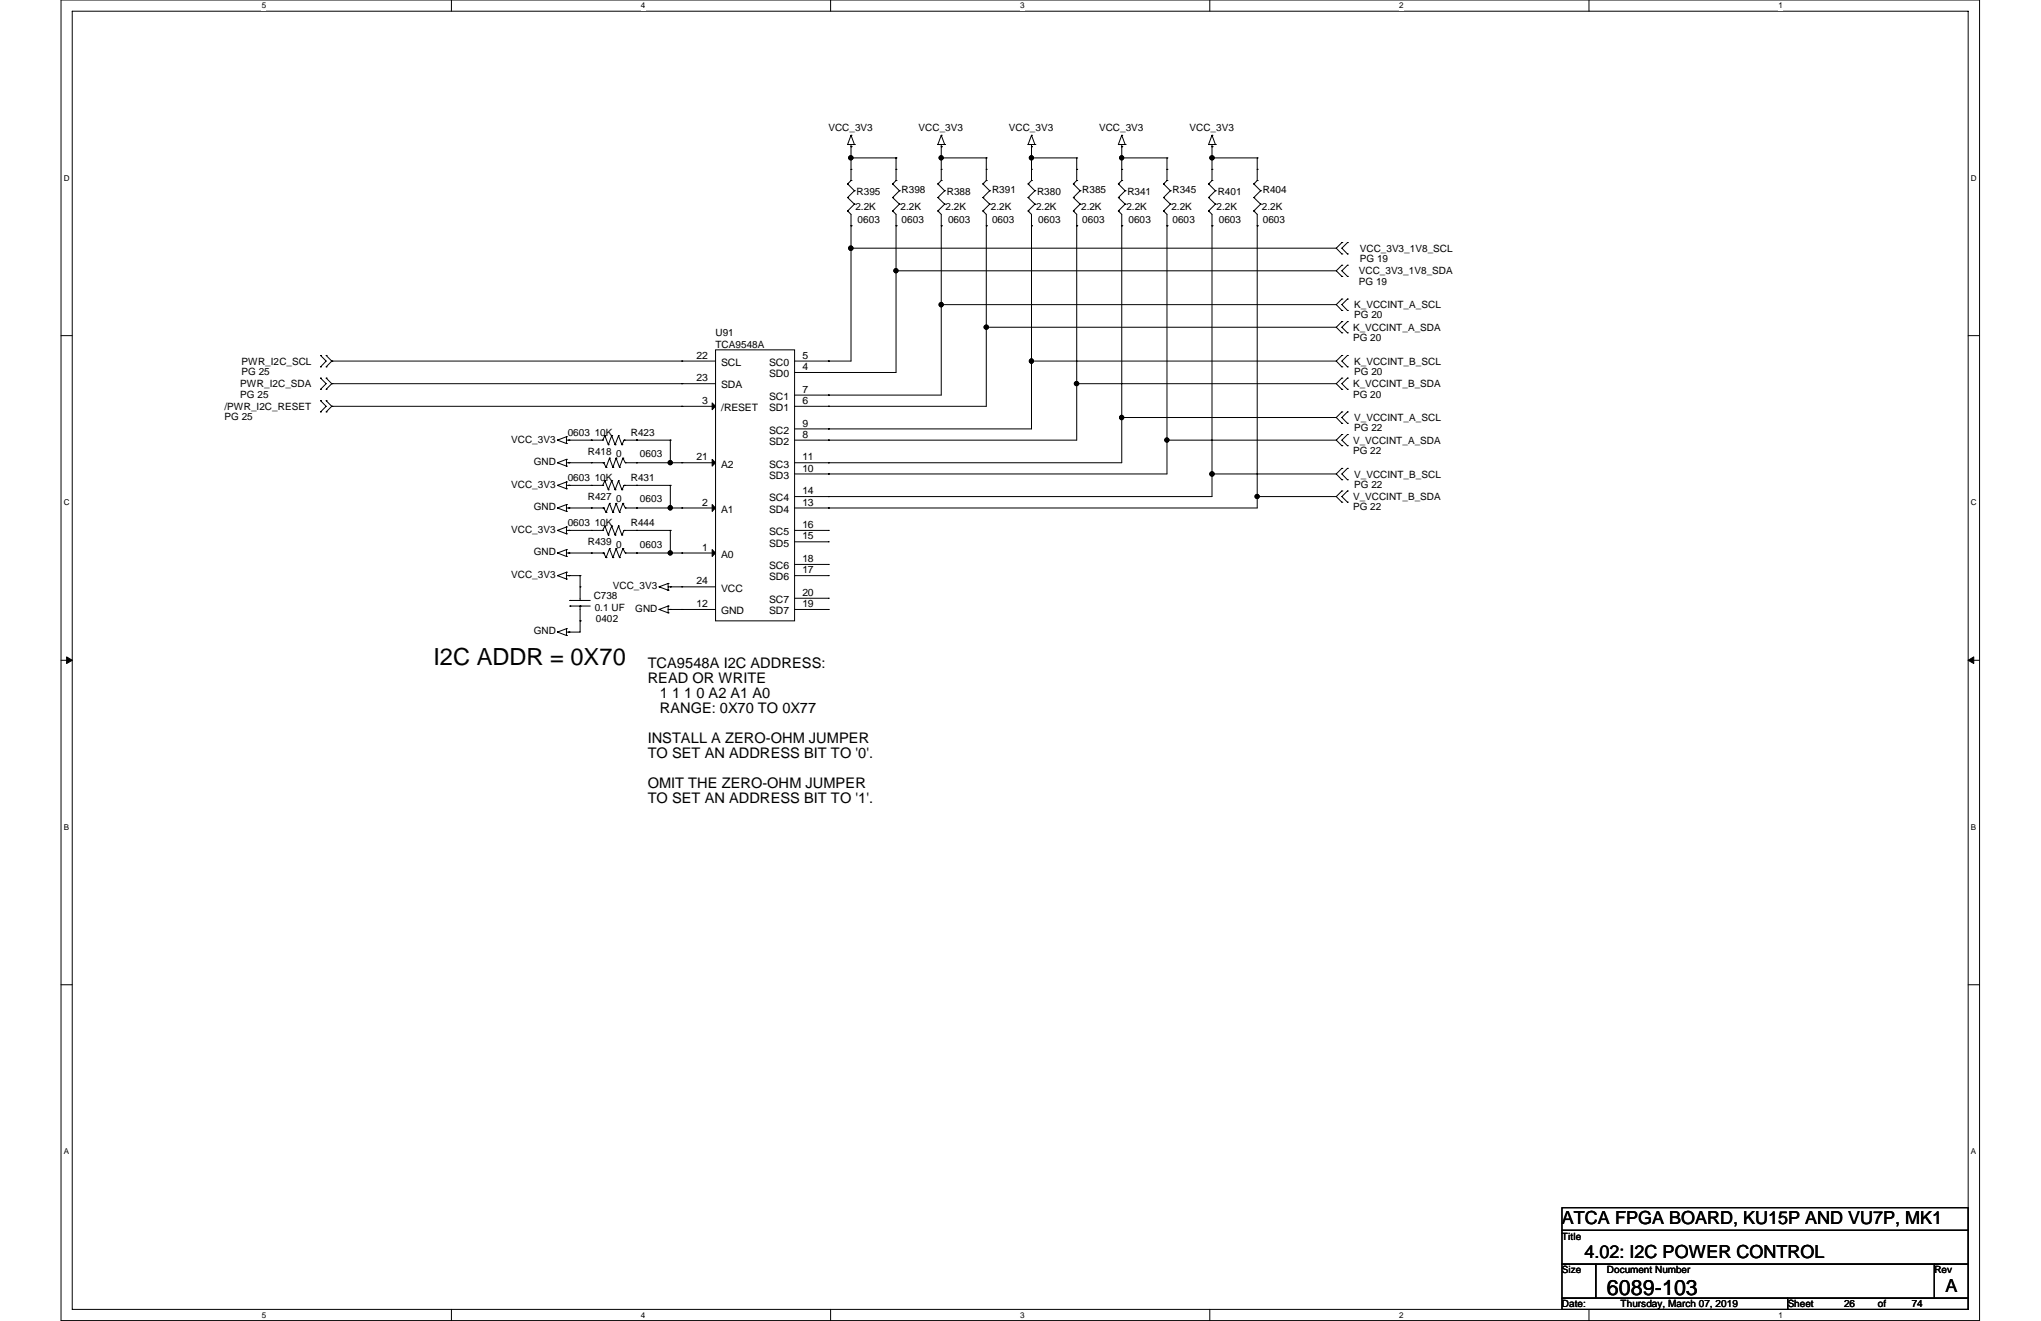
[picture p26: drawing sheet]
<svg xmlns="http://www.w3.org/2000/svg" width="432mm" height="279mm" viewBox="0 0 432 279" stroke-linecap="round" stroke-linejoin="round" font-family="sans-serif">
<defs><g id="words">
<text font-size="5" x="91.7" y="140.5">I2C ADDR = 0X70</text>
<text font-size="4.5" x="340" y="273.9">6089-103</text>
<g font-size="3.8">
<text x="330.5" y="258.8">ATCA FPGA BOARD, KU15P AND VU7P, MK1</text>
<text x="335.2" y="266">4.02: I2C POWER CONTROL</text>
<text x="411.6" y="273.2">A</text>
</g>
<g font-size="3.1">
<text x="137" y="141.3">TCA9548A I2C ADDRESS:</text>
<text x="137" y="144.4">READ OR WRITE</text>
<text x="139.6" y="147.6">1 1 1 0 A2 A1 A0</text>
<text x="139.6" y="150.8">RANGE: 0X70 TO 0X77</text>
<text x="137" y="157.1">INSTALL A ZERO-OHM JUMPER</text>
<text x="137" y="160.3">TO SET AN ADDRESS BIT TO '0'.</text>
<text x="137" y="166.7">OMIT THE ZERO-OHM JUMPER</text>
<text x="137" y="169.8">TO SET AN ADDRESS BIT TO '1'.</text>
</g>
<g font-size="2.2">
<text x="147.4" y="75.9">22</text>
<text x="152.6" y="77.4">SCL</text>
<text x="162.7" y="77.4">SC0</text>
<text x="169.8" y="75.9">5</text>
<text x="147.4" y="80.6">23</text>
<text x="152.6" y="82.2">SDA</text>
<text x="162.7" y="79.8">SD0</text>
<text x="169.8" y="78.3">4</text>
<text x="169.8" y="83.1">7</text>
<text x="148.5" y="85.4">3</text>
<text x="152.6" y="87">/RESET</text>
<text x="162.7" y="87">SD1</text>
<text x="162.7" y="84.6">SC1</text>
<text x="169.8" y="85.4">6</text>
<text x="162.7" y="94.1">SD2</text>
<text x="162.7" y="91.7">SC2</text>
<text x="169.8" y="92.6">8</text>
<text x="169.8" y="90.2">9</text>
<text x="147.4" y="97.4">21</text>
<text x="152.6" y="98.9">A2</text>
<text x="162.7" y="101.3">SD3</text>
<text x="162.7" y="98.9">SC3</text>
<text x="169.8" y="99.7">10</text>
<text x="169.8" y="97.4">11</text>
<text x="148.5" y="106.9">2</text>
<text x="162.7" y="106">SC4</text>
<text x="169.8" y="106.9">13</text>
<text x="169.8" y="104.5">14</text>
<text x="152.6" y="108.5">A1</text>
<text x="162.7" y="108.5">SD4</text>
<text x="162.7" y="113.2">SC5</text>
<text x="169.8" y="111.7">16</text>
<text x="148.5" y="116.5">1</text>
<text x="152.6" y="118">A0</text>
<text x="162.7" y="115.6">SD5</text>
<text x="169.8" y="114.1">15</text>
<text x="169.8" y="118.9">18</text>
<text x="147.4" y="123.6">24</text>
<text x="152.6" y="125.1">VCC</text>
<text x="162.7" y="122.8">SD6</text>
<text x="162.7" y="120.4">SC6</text>
<text x="169.8" y="121.2">17</text>
<text x="147.4" y="128.4">12</text>
<text x="152.6" y="129.9">GND</text>
<text x="162.7" y="129.9">SD7</text>
<text x="162.7" y="127.6">SC7</text>
<text x="169.8" y="128.4">19</text>
<text x="169.8" y="126">20</text>
</g>
<g font-size="2.1">
<text x="175.3" y="27.7">VCC_3V3</text>
<text x="194.4" y="27.7">VCC_3V3</text>
<text x="213.4" y="27.7">VCC_3V3</text>
<text x="232.5" y="27.7">VCC_3V3</text>
<text x="251.7" y="27.7">VCC_3V3</text>
<text x="181.2" y="41.3">R395</text>
<text x="190.8" y="40.9">R398</text>
<text x="200.3" y="41.3">R388</text>
<text x="209.9" y="40.9">R391</text>
<text x="219.4" y="41.3">R380</text>
<text x="229" y="40.9">R385</text>
<text x="238.5" y="41.3">R341</text>
<text x="248.1" y="40.9">R345</text>
<text x="257.6" y="41.3">R401</text>
<text x="267.2" y="40.9">R404</text>
<text x="181" y="44.4">2.2K</text>
<text x="181.4" y="47.1">0603</text>
<text x="190.5" y="44.4">2.2K</text>
<text x="190.8" y="47.1">0603</text>
<text x="200.1" y="44.4">2.2K</text>
<text x="200.6" y="47.1">0603</text>
<text x="209.6" y="44.4">2.2K</text>
<text x="209.9" y="47.1">0603</text>
<text x="219.2" y="44.4">2.2K</text>
<text x="219.7" y="47.1">0603</text>
<text x="228.7" y="44.4">2.2K</text>
<text x="229" y="47.1">0603</text>
<text x="238.3" y="44.4">2.2K</text>
<text x="238.8" y="47.1">0603</text>
<text x="247.8" y="44.4">2.2K</text>
<text x="248.1" y="47.1">0603</text>
<text x="257.4" y="44.4">2.2K</text>
<text x="257.9" y="47.1">0603</text>
<text x="267" y="44.4">2.2K</text>
<text x="267.2" y="47.1">0603</text>
<text x="287.7" y="53.3">VCC_3V3_1V8_SCL</text>
<text x="287.5" y="58">VCC_3V3_1V8_SDA</text>
<text x="287.7" y="55.4">PG 19</text>
<text x="286.5" y="65.2">K_VCCINT_A_SCL</text>
<text x="287.5" y="60.2">PG 19</text>
<text x="151.4" y="71.2">U91</text>
<text x="286.3" y="70">K_VCCINT_A_SDA</text>
<text x="286.5" y="67.4">PG 20</text>
<text x="51.1" y="77.1">PWR_I2C_SCL</text>
<text x="151.4" y="73.6">TCA9548A</text>
<text x="286.3" y="72.1">PG 20</text>
<text x="286.5" y="77.1">K_VCCINT_B_SCL</text>
<text x="50.8" y="81.9">PWR_I2C_SDA</text>
<text x="51.1" y="79.3">PG 25</text>
<text x="286.3" y="81.9">K_VCCINT_B_SDA</text>
<text x="286.5" y="79.3">PG 20</text>
<text x="47.5" y="86.7">/PWR_I2C_RESET</text>
<text x="47.5" y="88.9">PG 25</text>
<text x="50.8" y="84.1">PG 25</text>
<text x="286.3" y="84.1">PG 20</text>
<text x="286.5" y="89.1">V_VCCINT_A_SCL</text>
<text x="108.2" y="93.6">VCC_3V3</text>
<text x="120.1" y="92.2">0603</text>
<text x="125.8" y="92.2">10K</text>
<text x="133.5" y="92.2">R423</text>
<text x="286.3" y="93.9">V_VCCINT_A_SDA</text>
<text x="286.5" y="91.2">PG 22</text>
<text x="112.9" y="98.4">GND</text>
<text x="120.1" y="101.7">0603</text>
<text x="124.4" y="96.2">R418</text>
<text x="125.8" y="101.7">10K</text>
<text x="130.3" y="96.7">0</text>
<text x="133.5" y="101.7">R431</text>
<text x="135.4" y="96.7">0603</text>
<text x="286.3" y="96">PG 22</text>
<text x="286.5" y="101">V_VCCINT_B_SCL</text>
<text x="108.2" y="103.2">VCC_3V3</text>
<text x="112.9" y="107.9">GND</text>
<text x="124.4" y="105.8">R427</text>
<text x="130.3" y="106.3">0</text>
<text x="135.4" y="106.3">0603</text>
<text x="286.3" y="105.8">V_VCCINT_B_SDA</text>
<text x="286.3" y="107.9">PG 22</text>
<text x="286.5" y="103.2">PG 22</text>
<text x="108.2" y="112.7">VCC_3V3</text>
<text x="120.1" y="111.3">0603</text>
<text x="125.8" y="111.3">10K</text>
<text x="133.5" y="111.3">R444</text>
<text x="112.9" y="117.5">GND</text>
<text x="124.4" y="115.4">R439</text>
<text x="130.3" y="115.8">0</text>
<text x="135.4" y="115.8">0603</text>
<text x="108.2" y="122.3">VCC_3V3</text>
<text x="129.7" y="124.7">VCC_3V3</text>
<text x="125.6" y="126.8">C738</text>
<text x="125.8" y="129.2">0.1 UF</text>
<text x="126.1" y="131.6">0402</text>
<text x="134.4" y="129.4">GND</text>
<text x="112.9" y="134.2">GND</text>
<text x="330.5" y="262.2">Title</text>
<text x="330.5" y="269.3">Size</text>
<text x="340" y="269.3">Document Number</text>
<text x="409.2" y="269.3">Rev</text>
<text x="330.5" y="276.5">Date:</text>
<text x="342.9" y="276.5">Thursday, March 07, 2019</text>
<text x="378.2" y="276.5">Sheet</text>
<text x="390.1" y="276.5">26</text>
<text x="397.3" y="276.5">of</text>
<text x="404.5" y="276.5">74</text>
</g>
<g font-size="1.7">
<text x="55.4" y="1.8">5</text>
<text x="135.6" y="1.8">4</text>
<text x="215.8" y="1.8">3</text>
<text x="296" y="1.8">2</text>
<text x="376.3" y="1.8">1</text>
<text x="13.5" y="38.2">D</text>
<text x="417" y="38.2">D</text>
<text x="13.5" y="106.8">C</text>
<text x="417" y="106.8">C</text>
<text x="13.5" y="175.5">B</text>
<text x="417" y="175.5">B</text>
<text x="13.5" y="244.1">A</text>
<text x="417" y="244.1">A</text>
<text x="55.4" y="278.7">5</text>
<text x="135.6" y="278.7">4</text>
<text x="215.8" y="278.7">3</text>
<text x="296" y="278.7">2</text>
<text x="376.3" y="278.7">1</text>
</g>
</g></defs>
<path d="M12.9 0h405.9v279.3h-405.9zM15.3 2.4h401.1v274.5h-401.1z" fill="none" stroke="#000" stroke-width=".21"/>
<g fill="#fff">
<path d="M55.4 .3h.9v1.9h-.9z"/>
<path d="M55.4 277.2h.9v1.9h-.9z"/>
</g>
<path d="M95.5 0v2.4M95.5 276.9v2.4" fill="none" stroke="#000" stroke-width=".21"/>
<g fill="#fff">
<path d="M135.6 .3h.9v1.9h-.9z"/>
<path d="M135.6 277.2h.9v1.9h-.9z"/>
</g>
<path d="M175.7 0v2.4M175.7 276.9v2.4" fill="none" stroke="#000" stroke-width=".21"/>
<g fill="#fff">
<path d="M215.8 .3h.9v1.9h-.9z"/>
<path d="M215.8 277.2h.9v1.9h-.9z"/>
</g>
<path d="M255.9 0v2.4M255.9 276.9v2.4" fill="none" stroke="#000" stroke-width=".21"/>
<g fill="#fff">
<path d="M296 .3h1v1.9h-1z"/>
<path d="M296 277.2h1v1.9h-1z"/>
</g>
<path d="M336.2 0v2.4M336.2 276.9v2.4" fill="none" stroke="#000" stroke-width=".21"/>
<g fill="#fff">
<path d="M376.3 .3h.9v1.9h-.9z"/>
<path d="M376.3 277.2h.9v1.9h-.9z"/>
<path d="M13.5 36.7h1.2v1.9h-1.2z"/>
<path d="M417 36.7h1.2v1.9h-1.2z"/>
<path d="M13.5 105.3h1.2v1.9h-1.2z"/>
<path d="M417 105.3h1.2v1.9h-1.2z"/>
</g>
<path d="M12.9 71h2.4M416.4 71h2.4" fill="none" stroke="#000" stroke-width=".21"/>
<g fill="#fff">
<path d="M13.5 173.9h1.1v2h-1.1z"/>
<path d="M417 173.9h1.1v2h-1.1z"/>
</g>
<path d="M12.9 139.7h2.4M416.4 139.7h2.4" fill="none" stroke="#000" stroke-width=".21"/>
<path d="M14.1 138.9v1.4l1.2-.6zM416.4 139.7l1.2 .6v-1.4z" fill="#000" stroke="#000" stroke-width=".21"/>
<g fill="#fff">
<path d="M13.5 242.6h1.1v1.9h-1.1z"/>
<path d="M417 242.6h1.1v1.9h-1.1z"/>
</g>
<g fill="none" stroke="#000" stroke-width=".21">
<path d="M179.3 38.9h.1M179.3 38.9l1.5 1.4M179.3 30.6h.1M179.3 30.6h1.5M180 38.2h.1M180 38.2l-.7 .7M180 35.8h.1M180 33.4h.1M180 33.4h9.6M180 31h.1M180 28.6h.1M180 30.6v7.6"/>
<path d="M180 28.6l.8 2M180 28.6l-.7 2M180.8 30.6h.1M188.8 38.9h.1M188.8 38.9l1.5 1.4M189.6 35.8h.1M189.6 33.4h.1M189.6 33.4v4.8M189.6 38.2h.1M189.6 38.2l-.8 .7M198.4 38.9h.1M198.4 38.9l1.5 1.4"/>
<path d="M198.4 30.6h.1M198.4 30.6h1.5M199.1 33.4h.1M199.1 33.4h9.6M199.1 35.8h.1M199.1 38.2h.1M199.1 38.2l-.7 .7M199.1 31h.1M199.1 28.6h.1M199.1 30.6v7.6M199.1 28.6l.8 2M199.1 28.6l-.7 2"/>
<path d="M199.9 30.6h.1M207.9 38.9h.1M207.9 38.9l1.5 1.4M208.7 38.2h.1M208.7 35.8h.1M208.7 33.4h.1M208.7 38.2l-.8 .7M208.7 33.4v4.8M217.5 30.6h.1M217.5 38.9h.1M217.5 30.6h1.4M217.5 38.9l1.4 1.4"/>
<path d="M218.2 35.8h.1M218.2 33.4h.1M218.2 33.4h9.6M218.2 31h.1M218.2 28.6h.1M218.2 30.6v7.6M218.2 28.6l.7 2M218.2 28.6l-.7 2M218.2 38.2h.1M218.2 38.2l-.7 .7M218.9 30.6h.1M227.1 38.9h.1"/>
<path d="M227.1 38.9l1.4 1.4M227.8 35.8h.1M227.8 38.2h.1M227.8 33.4h.1M227.8 38.2l-.7 .7M227.8 33.4v4.8M236.6 30.6h.1M236.6 38.9h.1M236.6 30.6h1.4M236.6 38.9l1.4 1.4M237.3 35.8h.1M237.3 33.4h.1"/>
<path d="M237.3 33.4h9.6M237.3 31h.1M237.3 28.6h.1M237.3 30.6v7.6M237.3 28.6l.7 2M237.3 28.6l-.7 2M237.3 38.2h.1M237.3 38.2l-.7 .7M238 30.6h.1M246.2 38.9h.1M246.2 38.9l1.4 1.4M246.9 33.4h.1"/>
<path d="M246.9 33.4v4.8M246.9 38.2h.1M246.9 38.2l-.7 .7M246.9 35.8h.1M255.7 30.6h.1M255.7 38.9h.1M255.7 30.6h1.4M255.7 38.9l1.4 1.4M256.4 33.4h.1M256.4 33.4h9.6M256.4 31h.1M256.4 28.6h.1"/>
<path d="M256.4 30.6v7.6M256.4 28.6l.7 2M256.4 28.6l-.7 2M256.4 38.2h.1M256.4 38.2l-.7 .7M256.4 35.8h.1M257.1 30.6h.1M265.3 38.9h.1M265.3 38.9l1.4 1.4M266 38.2h.1M266 38.2l-.7 .7M266 35.8h.1"/>
<path d="M266 33.4h.1M266 33.4v4.8M179.3 44.6h.1M179.3 41.8h.1M179.3 44.6l.7 .7v31.1h-11.9M179.3 41.8l1.5 1.4M180 47.8h.1M180 52.5h.1M180 52.5h102.7M180.8 43.2h.1M180.8 40.3h.1M180.8 43.2l-1.5 1.4"/>
<path d="M180.8 40.3l-1.5 1.5M188.8 44.6h.1M188.8 41.8h.1M188.8 44.6l.8 .7v33.5h-21.5M188.8 41.8l1.5 1.4M189.6 47.8h.1M189.6 57.3h.1M189.6 57.3h93.1M190.3 43.2h.1M190.3 40.3h.1M190.3 43.2l-1.5 1.4M190.3 40.3l-1.5 1.5"/>
<path d="M198.4 44.6h.1M198.4 41.8h.1M198.4 44.6l.7 .7v38.3h-31M198.4 41.8l1.5 1.4M199.1 47.8h.1M199.9 43.2h.1M199.9 40.3h.1M199.9 43.2l-1.5 1.4M199.9 40.3l-1.5 1.5M207.9 44.6h.1M207.9 41.8h.1M207.9 44.6l.8 .7v40.6h-40.6"/>
<path d="M207.9 41.8l1.5 1.4M208.7 47.8h.1M209.4 43.2h.1M209.4 40.3h.1M209.4 43.2l-1.5 1.4M209.4 40.3l-1.5 1.5M217.5 44.6h.1M217.5 41.8h.1M217.5 44.6l.7 .7v45.4h-50.1M217.5 41.8l1.4 1.4M218.2 47.8h.1M218.9 43.2h.1"/>
<path d="M218.9 40.3h.1M218.9 43.2l-1.4 1.4M218.9 40.3l-1.4 1.5M227.1 44.6h.1M227.1 41.8h.1M227.1 44.6l.7 .7v47.8h-59.7M227.1 41.8l1.4 1.4M227.8 47.8h.1M228.5 43.2h.1M228.5 40.3h.1M228.5 43.2l-1.4 1.4M228.5 40.3l-1.4 1.5"/>
<path d="M236.6 44.6h.1M236.6 41.8h.1M236.6 44.6l.7 .7v52.6h-69.2M236.6 41.8l1.4 1.4M237.3 47.8h.1M238 43.2h.1M238 40.3h.1M238 43.2l-1.4 1.4M238 40.3l-1.4 1.5M246.2 44.6h.1M246.2 41.8h.1M246.2 44.6l.7 .7v54.9h-78.8"/>
<path d="M246.2 41.8l1.4 1.4M246.9 47.8h.1M247.6 43.2h.1M247.6 40.3h.1M247.6 43.2l-1.4 1.4M247.6 40.3l-1.4 1.5M255.7 44.6h.1M255.7 41.8h.1M255.7 44.6l.7 .7v59.7h-88.3M255.7 41.8l1.4 1.4M256.4 47.8h.1M257.1 43.2h.1"/>
<path d="M257.1 40.3h.1M257.1 43.2l-1.4 1.4M257.1 40.3l-1.4 1.5M265.3 44.6h.1M265.3 41.8h.1M265.3 44.6l.7 .7v62.1h-97.9M265.3 41.8l1.4 1.4M266 47.8h.1M266.7 43.2h.1M266.7 40.3h.1M266.7 43.2l-1.4 1.4M266.7 40.3l-1.4 1.5"/>
<path d="M282.7 52.5l1.2 1.2M282.7 57.3l1.2 1.2M283.9 51.3h.1M283.9 53.7h.1M283.9 56.1h.1M283.9 58.5h.1M283.9 51.3l-1.2 1.2M283.9 56.1l-1.2 1.2M285.1 53.7h.1M285.1 51.3h.1M285.1 58.5h.1M285.1 56.1h.1"/>
<path d="M285.1 51.3l-1.2 1.2 1.2 1.2M285.1 56.1l-1.2 1.2 1.2 1.2M67.8 77.6h.1M67.8 75.2h.1M67.8 80h.1M67.8 75.2l1.2 1.2-1.2 1.2M67.8 80l1.2 1.2-1.2 1.1M69 75.2h.1M69 77.6h.1M69 80h.1M69 75.2l1.2 1.2M69 80l1.2 1.2"/>
<path d="M70.2 76.4h.1M70.2 76.4l-1.2 1.2M144.2 76.4h.1M151.4 74h16.7v57.3h-16.7zM151.4 76.4h-81.2M175.3 78.8h.1M175.3 76.4h.1M199.1 64.4h.1M199.1 64.4h83.6M208.7 69.2h.1M208.7 69.2h74M218.2 76.4h.1"/>
<path d="M218.2 76.4h64.5M282.7 64.4l1.2 1.3M282.7 69.2l1.2 1.2M282.7 76.4l1.2 1.2M283.9 63.2h.1M283.9 65.7h.1M283.9 68h.1M283.9 70.4h.1M283.9 75.2h.1M283.9 77.6h.1M283.9 80h.1M283.9 63.2l-1.2 1.2"/>
<path d="M283.9 68l-1.2 1.2M283.9 75.2l-1.2 1.2M283.9 80l-1.2 1.2M285.1 65.7h.1M285.1 63.2h.1M285.1 70.4h.1M285.1 68h.1M285.1 77.6h.1M285.1 75.2h.1M285.1 80h.1M285.1 63.2l-1.2 1.2 1.2 1.3M285.1 68l-1.2 1.2 1.2 1.2"/>
<path d="M285.1 75.2l-1.2 1.2 1.2 1.2M285.1 80l-1.2 1.2 1.2 1.1M67.8 82.3h.1M67.8 87.1h.1M67.8 84.8h.1M67.8 84.8l1.2 1.1-1.2 1.2M69 82.3h.1M69 84.8h.1M69 87.1h.1M69 84.8l1.2 1.1M70.2 81.2h.1M70.2 85.9h.1"/>
<path d="M70.2 81.2l-1.2 1.1M70.2 85.9l-1.2 1.2M117.9 93.1h.1M117.9 97.9h.1M117.9 93.1l1.9 .7M117.9 97.9l1.9 .7M119.8 92.4h.1M119.8 93.8h.1M119.8 97.2h.1M119.8 98.6h.1M119.8 92.4v1.4M119.8 97.2v1.4"/>
<path d="M119.8 93.1h7.7M119.8 92.4l-1.9 .7M119.8 97.9h7.9M119.8 97.2l-1.9 .7M120.4 93.1h.1M120.4 97.9h.1M125.1 97.9h.1M125.1 93.1h.1M127.5 93.1h.1M127.7 97.9h.1M127.7 97.9l.5 .9M128 92.2h.1"/>
<path d="M128 92.2l.7 1.9M128 92.2l-.5 .9M128.2 98.8h.1M128.7 94.1h.1M128.9 96.9h.1M128.9 96.9l-.7 1.9M128.9 96.9l.8 1.9M129.4 92.2h.1M129.4 92.2l.7 1.9M129.4 92.2l-.7 1.9M129.7 98.8h.1M130.1 94.1h.1"/>
<path d="M130.3 96.9h.1M130.3 96.9l-.6 1.9M130.3 96.9l.8 1.9M130.9 92.2h.1M130.9 92.2l.7 1.9M130.9 92.2l-.8 1.9M131.1 98.8h.1M131.6 94.1h.1M131.8 96.9h.1M131.8 96.9l-.7 1.9M131.8 96.9l.5 1M132 93.1h.1"/>
<path d="M132 93.1h9.8M132 93.1l-.4 1M132.3 97.9h.1M132.3 97.9h19.1M134.7 97.9h.1M134.7 93.1h.1M141.8 93.1h.1M141.8 97.9h.1M141.8 93.1v4.8M144.2 81.2h.1M144.2 85.9h.1M144.2 97.9h.1"/>
<path d="M151.4 85.9h-81.2M151.4 81.2h-81.2M175.3 85.9h.1M175.3 93.1h.1M175.3 83.6h.1M175.3 90.7h.1M175.3 97.9h.1M227.8 81.2h.1M227.8 81.2h54.9M237.3 88.3h.1M237.3 88.3h45.4M246.9 93.1h.1"/>
<path d="M246.9 93.1h35.8M282.7 81.2l1.2 1.1M282.7 88.3l1.2 1.2M282.7 93.1l1.2 1.2M283.9 82.3h.1M283.9 87.1h.1M283.9 89.5h.1M283.9 91.9h.1M283.9 94.3h.1M283.9 99.1h.1M283.9 87.1l-1.2 1.2M283.9 91.9l-1.2 1.2"/>
<path d="M283.9 99.1l-1.2 1.1M285.1 82.3h.1M285.1 89.5h.1M285.1 87.1h.1M285.1 94.3h.1M285.1 91.9h.1M285.1 99.1h.1M285.1 87.1l-1.2 1.2 1.2 1.2M285.1 91.9l-1.2 1.2 1.2 1.2M285.1 99.1l-1.2 1.1 1.2 1.3M117.9 102.7h.1M117.9 107.4h.1"/>
<path d="M117.9 112.2h.1M117.9 117h.1M117.9 102.7l1.9 .7M117.9 107.4l1.9 .8M117.9 112.2l1.9 .7M117.9 117l1.9 .7M119.8 101.9h.1M119.8 103.4h.1M119.8 106.7h.1M119.8 108.2h.1M119.8 111.5h.1M119.8 112.9h.1"/>
<path d="M119.8 116.2h.1M119.8 117.7h.1M119.8 101.9v1.5M119.8 106.7v1.5M119.8 111.5v1.4M119.8 116.2v1.5M119.8 101.9l-1.9 .8M119.8 107.4h7.9M119.8 106.7l-1.9 .7M119.8 111.5l-1.9 .7M119.8 117h7.9M119.8 116.2l-1.9 .8"/>
<path d="M120.4 102.7h.1M120.4 107.4h.1M120.4 112.2h.1M120.4 117h.1M125.1 107.4h.1M125.1 117h.1M125.1 112.2h.1M125.1 102.7h.1M127.5 102.7h-7.7M127.5 112.2h-7.7M127.5 112.2h.1M127.5 102.7h.1"/>
<path d="M127.7 117h.1M127.7 117l.5 .9M127.7 107.4h.1M127.7 107.4l.5 1M128 111.3h.1M128 111.3l.7 1.9M128 111.3l-.5 .9M128 101.7h.1M128 101.7l.7 1.9M128 101.7l-.5 1M128.2 117.9h.1M128.2 108.4h.1"/>
<path d="M128.7 113.2h.1M128.7 103.6h.1M128.9 116h.1M128.9 116l-.7 1.9M128.9 116l.8 1.9M128.9 106.5h.1M128.9 106.5l-.7 1.9M128.9 106.5l.8 1.9M129.4 111.3h.1M129.4 111.3l.7 1.9M129.4 111.3l-.7 1.9M129.4 101.7h.1"/>
<path d="M129.4 101.7l.7 1.9M129.4 101.7l-.7 1.9M129.7 117.9h.1M129.7 108.4h.1M130.1 113.2h.1M130.1 103.6h.1M130.3 116h.1M130.3 116l-.6 1.9M130.3 116l.8 1.9M130.3 106.5h.1M130.3 106.5l-.6 1.9M130.3 106.5l.8 1.9"/>
<path d="M130.9 111.3h.1M130.9 111.3l.7 1.9M130.9 111.3l-.8 1.9M130.9 101.7h.1M130.9 101.7l.7 1.9M130.9 101.7l-.8 1.9M131.1 117.9h.1M131.1 108.4h.1M131.6 113.2h.1M131.6 103.6h.1M131.8 116h.1M131.8 116l-.7 1.9"/>
<path d="M131.8 116l.5 1M131.8 106.5h.1M131.8 106.5l-.7 1.9M131.8 106.5l.5 .9M132 112.2h.1M132 112.2h9.8M132 112.2l-.4 1M132 102.7h.1M132 102.7l-.4 .9M132.3 117h.1M132.3 107.4h19.1M132.3 117h19.1"/>
<path d="M132.3 107.4h.1M134.7 107.4h.1M134.7 117h.1M134.7 112.2h.1M134.7 102.7h.1M141.8 102.7h.1M141.8 107.4h.1M141.8 112.2h.1M141.8 117h.1M141.8 102.7h-9.8M141.8 102.7v4.7M141.8 112.2v4.8"/>
<path d="M144.2 117h.1M144.2 107.4h.1M168.1 112.2h7.2M168.1 114.6h7.2M168.1 119.4h7.2M175.3 100.2h.1M175.3 107.4h.1M175.3 114.6h.1M175.3 105h.1M175.3 112.2h.1M175.3 119.4h.1M256.4 100.2h.1"/>
<path d="M256.4 100.2h26.3M266 105h.1M266 105h16.7M282.7 100.2l1.2 1.3M282.7 105l1.2 1.2M283.9 101.5h.1M283.9 103.8h.1M283.9 106.2h.1M283.9 103.8l-1.2 1.2M285.1 101.5h.1M285.1 106.2h.1M285.1 103.8h.1"/>
<path d="M285.1 103.8l-1.2 1.2 1.2 1.2M117.9 121.8h.1M117.9 133.7h.1M117.9 121.8l1.9 .7M117.9 133.7l1.9 .7M119.8 122.5h.1M119.8 121h.1M119.8 133h.1M119.8 134.4h.1M119.8 121v1.5M119.8 133v1.4M119.8 121.8h2.9"/>
<path d="M119.8 121l-1.9 .8M119.8 133l-1.9 .7M120.4 121.8h.1M120.4 133.7h.1M120.6 128.2h.1M120.6 127h.1M120.6 128.2h4.3M120.6 127h4.3M122.7 127h.1M122.7 128.2h.1M122.7 128.2v5.5h-2.9M122.7 124.1h.1"/>
<path d="M122.7 131.3h.1M122.7 121.8h.1M122.7 121.8v5.2M139.4 124.1h.1M139.4 128.9h.1M139.4 124.1l2 .7M139.4 128.9l2 .7M141.4 124.8h.1M141.4 123.4h.1M141.4 129.6h.1M141.4 128.2h.1M141.4 123.4v1.4"/>
<path d="M141.4 128.2v1.4M141.4 124.1h10M141.4 123.4l-2 .7M141.4 128.9h10M141.4 128.2l-2 .7M141.8 124.1h.1M141.8 128.9h.1M144.2 124.1h.1M144.2 128.9h.1M168.1 121.8h7.2M168.1 128.9h7.2M168.1 126.5h7.2"/>
<path d="M175.3 121.8h.1M175.3 128.9h.1M175.3 126.5h.1M12.9 208.3h2.4M416.4 208.3h2.4M330.5 255.4h85.9v4.8h-85.9zM330.5 260.2h85.9v7.2h-85.9zM330.5 267.4h7.1v7.2h-7.1zM330.5 274.6h47.7v2.3h-47.7zM337.6 267.4h71.6v7.2h-71.6zM378.2 274.6h38.2v2.3h-38.2zM409.2 267.4h7.2v7.2h-7.2z"/>
</g>
<g fill="#000" stroke="#000" stroke-width=".21">
<path d="M150.7 85.2l.7 .7-.7 .8z" fill-rule="evenodd"/>
<path d="M150.7 97.2l.7 .7-.7 .7z" fill-rule="evenodd"/>
<path d="M150.7 116.2l.7 .8-.7 .7z" fill-rule="evenodd"/>
<path d="M150.7 106.7l.7 .7-.7 .8z" fill-rule="evenodd"/>
<circle cx="180" cy="33.4" r=".46"/>
<circle cx="199.1" cy="33.4" r=".44"/>
<circle cx="218.2" cy="33.4" r=".44"/>
<circle cx="237.3" cy="33.4" r=".44"/>
<circle cx="256.4" cy="33.4" r=".46"/>
<circle cx="180" cy="52.5" r=".47"/>
<circle cx="189.5" cy="57.3" r=".44"/>
<circle cx="199.1" cy="64.4" r=".46"/>
<circle cx="208.7" cy="69.2" r=".46"/>
<circle cx="218.2" cy="76.4" r=".46"/>
<circle cx="141.8" cy="97.9" r=".44"/>
<circle cx="227.8" cy="81.1" r=".46"/>
<circle cx="237.3" cy="88.3" r=".46"/>
<circle cx="246.9" cy="93.1" r=".44"/>
<circle cx="141.8" cy="107.4" r=".46"/>
<circle cx="141.8" cy="116.9" r=".44"/>
<circle cx="256.4" cy="100.2" r=".47"/>
<circle cx="266" cy="105" r=".44"/>
</g>
<use href="#words"/>
</svg>
